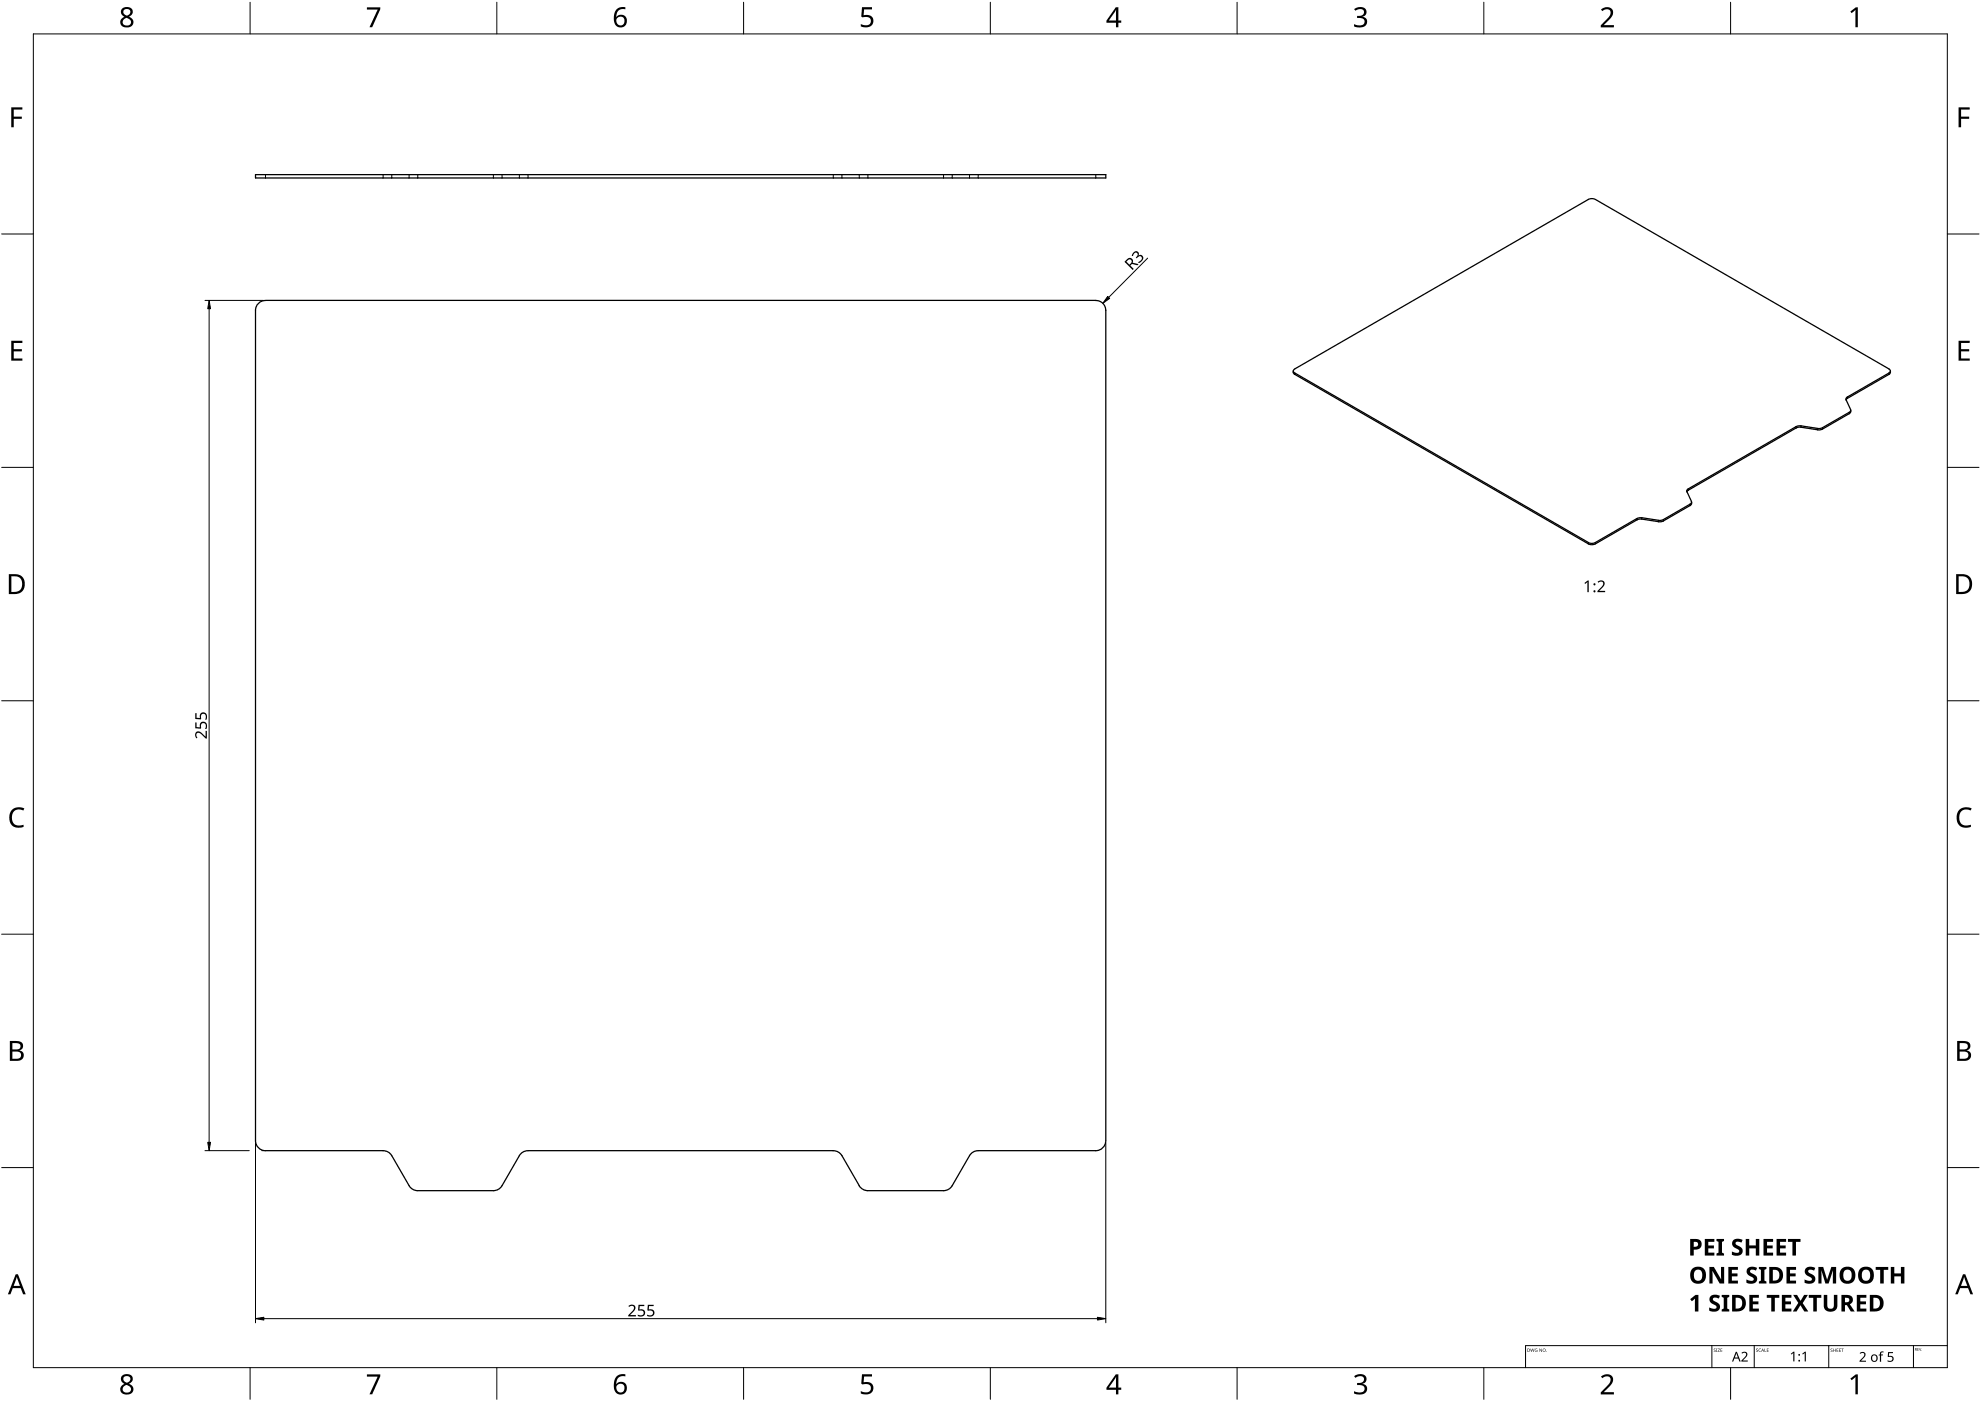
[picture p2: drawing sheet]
<svg xmlns="http://www.w3.org/2000/svg" width="594mm" height="420mm" viewBox="0 0 594 420" stroke-linecap="round" stroke-linejoin="round" font-family="sans-serif">
<g fill="none" stroke="#000" stroke-width=".38">
<path d="M76.6 52.4h255v1h-255zM478.4 59.8a2.27 2.27 0 0 0-2.1 0l-88.3 51a.6 .6 0 0 0-.2 .6 .6 .6 0 0 0 .5 .5l88 50.8M478.4 59.8l88.5 51.2v.5l-.4 .4-12.5 7.2M387.8 111.7l.5 .6 88 50.8M387.9 111.3v.4M554 119.5l-.4 .4 1.4 3-.4 .8-8.5 4.8h-1l-5-.8M554 119.1l-.4 .4v.4M566.9 111.7l-.4 .6-12.5 7.2M566.9 111.3v.4M538.6 128.4l1.3-.3 5.6 .8 1-.2M538.6 127.9l-32.3 18.7-.5 .6 1.4 3.2M538.6 128.3l-32.3 18.7"/>
<path d="M540.1 127.7l-1.5 .3M555 123.4l-.4 .7-8 4.6M555 123v.4M490.9 155.5l1.3-.2 5.2 .7M490.9 155.5l-12.5 7.2M490.9 155.9l-12.5 7.2M492.3 155.7l-1.4 .2M492.4 155.7l5.4 .8 1-.2M498.8 155.8l-1.4 .3M506.3 147.1l-.5 .3M506.8 151.2l-8 4.6M506.8 151.6l-8 4.6"/>
<path d="M507.2 150.4v.4l-.4 .4M507.3 150.6l-.1 .6-.4 .4M476.3 163.1a2.33 2.33 0 0 0 2.1 0M476.3 162.7a2.33 2.33 0 0 0 2.1 0M155.7 346.6l1.1-1.1 1.6-.4h92l1 .4 .8 .6 5.5 9.5M155.8 346.6l-5.6 9.4-1.2 .9-1 .2M293.3 345.1l-1 .2-1.2 .8-5.6 9.5-.6 .8-.9 .5-1 .2h-22.7l-1.5-.4-1.2-1.1M293.3 345.1h35.3a3 3 0 0 0 3-3v-249a2.98 2.98 0 0 0-3-3h-249a2.93 2.93 0 0 0-3 3v249a2.99 2.99 0 0 0 3 3h35.8l1 .4 .8 .6 5.5 9.5 .7 .8 .8 .5 1.1 .2h22.7"/>
</g>
<g fill="none" stroke="#000" stroke-width=".3">
<path d="M79.6 52.4v1M114.9 52.4v1M117.5 52.4v1M122.7 52.4v1M125.3 52.4v1M148 52.4v1M150.6 52.4v1M155.8 52.4v1M158.4 52.4v1M249.9 52.4v1M252.5 52.4v1M257.7 52.4v1"/>
<path d="M260.3 52.4v1M283 52.4v1M285.6 52.4v1M290.7 52.4v1M293.3 52.4v1M328.6 52.4v1M388.3 111.9v.4M554 119.1v.4M566.5 111.9v.4M538.6 127.9v.4M540.1 127.7v.4M545.1 128.5v.4"/>
<path d="M546.6 128.3v.4M554.6 123.6v.4M490.9 155.5v.4M492.4 155.3v.4M497.4 156v.5M498.8 155.8v.4M506.3 146.6v.4M506.8 151.2v.4M476.3 162.7v.4M478.4 162.7v.4"/>
</g>
<path d="M10 10.2h574v400h-574z" fill="none" stroke="#000" stroke-width=".3"/>
<g fill="none" stroke="#000" stroke-width=".3">
<path d="M75 .7v9.5M149 .7v9.5M223 .7v9.5M297 .7v9.5M371 .7v9.5M445 .7v9.5M519 .7v9.5M.5 70.2h9.5M584 70.2h9.5M10 140.2h-9.5M584 140.2h9.5M.5 210.2h9.5"/>
<path d="M584 210.2h9.5M.5 280.2h9.5M593.5 280.2h-9.5M10 350.2h-9.5M584 350.2h9.5M75 410.2v9.5M149 410.2v9.5M223 410.2v9.5M297 410.2v9.5M371 410.2v9.5M445 410.2v9.5M519 410.2v9.5"/>
</g>
<g fill="#000">
<path d="M110 2.2h4v.6l-2.4 5.4h-.8l2.5-5.3h-3.3zM258.5 2.2h3v.6h-2.4l-.1 1.8a1.98 1.98 0 0 1 2.3 .2 1.98 1.98 0 0 1 .5 2.3 2.71 2.71 0 0 1-3.7 .8v-.7a1.93 1.93 0 0 0 3-.6 1.37 1.37 0 0 0-.5-1.4 1.37 1.37 0 0 0-1.4-.1l-.5 .1-.4-.2zM406.1 2.7a2.32 2.32 0 0 1 3.7 .6v.3a1.45 1.45 0 0 1-1.2 1.4 1.59 1.59 0 0 1 1.4 1.8 1.59 1.59 0 0 1-1.8 1.4l-2.1-.3v-.7a2.12 2.12 0 0 0 3.1-.5 1.21 1.21 0 0 0-1.6-1.3h-.6v-.6a1.53 1.53 0 0 0 2.1-1.2 1.49 1.49 0 0 0-2.6-.4zM480.1 2.8a2.03 2.03 0 0 1 2.1-.7 2.03 2.03 0 0 1 1.6 1.6 3.9 3.9 0 0 1-1.6 2.6l-1.2 1.2h3v.7h-4v-.6l1.6-1.6a2.56 2.56 0 0 0 1.2-2.8 1.62 1.62 0 0 0-2.3 .1zM554.9 3.5l1.6-1.3h.6v6h-.7v-5.2l-1.1 .9zM3.4 32.2h3.3v.7h-2.6v2.1h2.5v.6h-2.5v2.6h-.7zM587.4 32.2h3.3v.7h-2.6v2.1h2.4v.6h-2.4v2.6h-.7zM3.4 102.2h3.3v.7h-2.6v1.8h2.5v.7h-2.5v2.1h2.6v.7h-3.3zM587.4 102.2h3.3v.7h-2.6v1.8h2.4v.7h-2.4v2.1h2.6v.7h-3.3zM3.5 242.9a3.3 3.3 0 0 1 3.8-.5l-.3 .7a2.26 2.26 0 0 0-2.6 .1 2.26 2.26 0 0 0-.8 2.5 2.12 2.12 0 0 0 3.1 1.7l.4-.1v.7a2.98 2.98 0 0 1-3.4-.4 2.98 2.98 0 0 1-.8-3.3zM587.5 242.9a3.3 3.3 0 0 1 3.8-.5l-.3 .7a2.26 2.26 0 0 0-2.7 .1 2.26 2.26 0 0 0-.7 2.5 2.12 2.12 0 0 0 3.1 1.7l.3-.1v.7a2.98 2.98 0 0 1-3.4-.4 2.98 2.98 0 0 1-.8-3.3zM110 412.2h4v.5l-2.4 5.5h-.8l2.5-5.3h-3.3z"/>
<path d="M258.5 412.1h3v.7h-2.4l-.1 1.7 .9-.1a1.89 1.89 0 0 1 2 2.1 1.89 1.89 0 0 1-2.2 1.7l-1.6-.3v-.7a1.94 1.94 0 0 0 3-.6 1.37 1.37 0 0 0-.5-1.4 1.37 1.37 0 0 0-1.4-.1l-.5 .1-.4-.2zM406.1 412.7a2.32 2.32 0 0 1 3.7 .5 1.47 1.47 0 0 1-1.2 1.8 1.59 1.59 0 0 1 1.4 1.8 1.59 1.59 0 0 1-1.8 1.4l-2.1-.3v-.7a2.12 2.12 0 0 0 3.1-.5 1.21 1.21 0 0 0-1.6-1.3h-.6v-.7a1.53 1.53 0 0 0 2.1-1.1 1.48 1.48 0 0 0-2.6-.4zM480.1 412.8a2.03 2.03 0 0 1 2.1-.7 2.03 2.03 0 0 1 1.6 1.6 3.9 3.9 0 0 1-1.6 2.6l-1.2 1.2h3v.7h-4v-.6l1.6-1.6a2.56 2.56 0 0 0 1.2-2.8 1.62 1.62 0 0 0-2.3 .1zM554.9 413.4l1.6-1.2h.6v6h-.7v-5.3l-1.1 1z"/>
<path d="M36.5 2.7a1.93 1.93 0 0 1 3.3 .8 1.67 1.67 0 0 1-1.1 1.5 1.71 1.71 0 0 1 1.2 2.2 1.71 1.71 0 0 1-2.3 1 1.61 1.61 0 0 1-1.5-1.4 1.61 1.61 0 0 1 1.2-1.8 1.58 1.58 0 0 1-.8-2.3zM37 5.9l-.2 .7a1.19 1.19 0 0 0 1.5 1.1 1.19 1.19 0 0 0 .7-1.8 1.1 1.1 0 0 0-2 0zM37.1 3.7a1 1 0 0 0 2 0 1 1 0 0 0-2 0z"/>
<path d="M184.9 2.8a2.89 2.89 0 0 1 2.6-.6v.6a2.02 2.02 0 0 0-2.6 2.3 1.83 1.83 0 0 1 2.5-.3 1.83 1.83 0 0 1 .3 2.6 2.07 2.07 0 0 1-2.6 .6 2.07 2.07 0 0 1-1-2.4 4 4 0 0 1 .8-2.8zM184.8 6.3a1.3 1.3 0 0 0 2.6 0 1.3 1.3 0 0 0-2.6 0z"/>
<path d="M334.6 2.2h.8v4h.9v.6h-.9v1.4h-.7v-1.4h-2.9v-.6zM334.7 3l-2.2 3.2h2.2z"/>
<path d="M2.6 172.2h1.9a2.68 2.68 0 0 1 2.9 2.9 2.78 2.78 0 0 1-3.1 3.1h-1.7zM3.4 172.8v4.7h.8a2.12 2.12 0 0 0 2.4-2.4 2.03 2.03 0 0 0-2.2-2.3z"/>
<path d="M586.6 172.2h1.9a2.68 2.68 0 0 1 2.9 2.9 2.78 2.78 0 0 1-3.1 3.1h-1.7zM587.4 172.8v4.7h.8a2.12 2.12 0 0 0 2.4-2.4 2.03 2.03 0 0 0-2.2-2.3z"/>
<path d="M3 312.2h1.7a1.68 1.68 0 0 1 2.2 1.7 1.37 1.37 0 0 1-1.1 1.1 1.61 1.61 0 0 1 1.3 2 1.61 1.61 0 0 1-2 1.2h-2.1zM3.7 315.4v2.1h1.2a1.13 1.13 0 0 0 1.4-1.1 1.13 1.13 0 0 0-1.4-1zM3.7 312.8v1.9h1.1a1.02 1.02 0 0 0 1.3-1 1.02 1.02 0 0 0-1.4-.9z"/>
<path d="M586.9 312.2h1.7a1.68 1.68 0 0 1 2.3 1.7 1.37 1.37 0 0 1-1.1 1.1 1.61 1.61 0 0 1 1.3 2 1.61 1.61 0 0 1-2.1 1.2h-2.1zM587.7 315.4v2.1h1.2a1.13 1.13 0 0 0 1.4-1.1 1.13 1.13 0 0 0-1.5-1zM587.7 312.8v1.9h1.1a1.02 1.02 0 0 0 1.3-1 1.02 1.02 0 0 0-1.4-.9z"/>
<path d="M4.7 382.2h.7l2.3 6h-.8l-.7-1.9h-2.4l-.7 1.9h-.7zM5 382.9l-.9 2.7h1.9z"/>
<path d="M588.7 382.2h.7l2.3 6h-.8l-.7-1.9h-2.4l-.7 1.9h-.8zM589 382.9l-.9 2.7h1.9z"/>
<path d="M36.5 412.7a1.93 1.93 0 0 1 3.3 .8 1.67 1.67 0 0 1-1.1 1.5 1.71 1.71 0 0 1 1.2 2.2 1.71 1.71 0 0 1-2.3 1 1.61 1.61 0 0 1-1.5-1.5 1.61 1.61 0 0 1 1.2-1.7 1.58 1.58 0 0 1-.8-2.3zM37 415.9a1.16 1.16 0 0 0 .9 1.8 1.16 1.16 0 0 0 1.2-1.6 1.28 1.28 0 0 0-2.1-.2zM37 413.7a1 1 0 0 0 2 0 1 1 0 0 0-2 0z"/>
<path d="M184.9 412.8a2.89 2.89 0 0 1 2.6-.6v.6a2.02 2.02 0 0 0-2.6 2.3 1.83 1.83 0 0 1 2.5-.3 1.83 1.83 0 0 1 .3 2.6 2.07 2.07 0 0 1-2.5 .6 2.07 2.07 0 0 1-1.1-2.4 4 4 0 0 1 .8-2.8zM184.8 416.3a1.3 1.3 0 0 0 2.6 0 1.3 1.3 0 0 0-2.6 0z"/>
<path d="M334.6 412.2h.8v3.9h.9v.7h-.9v1.4h-.7v-1.4h-2.9v-.6zM334.7 412.9l-2.2 3.2h2.2z"/>
</g>
<path d="M513.4 403.6v6.6M526.1 403.6v6.6M548.4 403.6v6.6M573.8 403.6v6.6M584 403.6h-126.5v6.6" fill="none" stroke="#000" stroke-width=".3"/>
<g fill="#000">
<path d="M458.9 404.4l.3 .9 .3-.9 .3 .9 .3-.9-.2 1-.4-.8-.3 .8zM460.4 404.6l.6-.1-.5 .1-.1 .3 .3 .4h.2v-.3l-.2-.1h.4v.5l-.7-.1zM461.6 404.4l.7 .8 .1-.8v1l-.7-.8-.1 .8zM514 404.5h.5l-.5 .2 .5 .5-.2 .2-.4-.1a.23 .23 0 0 0 .4 .1 .23 .23 0 0 0 0-.4l-.3-.2zM514.6 404.4h.4v1h-.4zM515.1 404.4h.7l-.5 .9 .5 .1h-.7l.5-.8zM516 404.4h.5l-.4 .2v.3h.4l-.4 .1v.3l.4 .1h-.5zM522.2 405.7a1.01 1.01 0 0 1 1.7 0 1.01 1.01 0 0 1-.5 1.5l-.7 .8h1.4v.3h-1.9v-.3l1.1-1a.69 .69 0 0 0 .3-1.1 .69 .69 0 0 0-1.2 .1zM526.7 404.5h.5l-.5 .2 .5 .5-.2 .2-.4-.1a.23 .23 0 0 0 .4 .1 .23 .23 0 0 0 0-.4l-.3-.2zM527.5 404.6l.6-.1h-.3a.4 .4 0 0 0-.3 .5 .4 .4 0 0 0 .6 .3l-.3 .1-.3-.1zM529.2 404.4l.1 .9 .4 .1h-.5zM529.9 404.4h.5l-.4 .2v.3h.4l-.4 .1v.3l.4 .1h-.5z"/>
<path d="M537 406l1.1-.6v2.9h-.3v-2.6l-.6 .5zM540.5 406l1.1-.6v2.9h-.4v-2.6l-.5 .5zM549 404.5h.6l-.5 .2 .5 .5-.3 .2-.3-.1a.23 .23 0 0 0 .3 .1 .23 .23 0 0 0 0-.4l-.3-.2zM549.8 404.4l.1 .5h.5l.1-.5v1l-.1-.4h-.5l-.1 .4zM550.8 404.4h.5l-.4 .2v.3h.4l-.4 .1v.3l.4 .1h-.5zM551.5 404.4h.6l-.4 .2v.3h.4l-.4 .1v.3l.4 .1h-.6zM552.2 404.4h.7l-.3 .2v.8l-.1-.8zM557.7 405.8a1.01 1.01 0 0 1 1.6-.1 1.01 1.01 0 0 1-.4 1.6l-.8 .8h1.5v.3h-2v-.3l1.1-1.1a.69 .69 0 0 0 .3-1.1 .69 .69 0 0 0-1.1 .1zM563.9 405.5l1-.2-.1 .3h-.5l-.2 .2v.4h.6v.3h-.6v1.9h-.3v-1.9h-.4l.4-.3zM566.2 405.5h1.5v.3h-1.2v.9a1 1 0 0 1 1.4 .9 1 1 0 0 1-1.5 .8l-.4-.1v-.4l.2 .1a.73 .73 0 0 0 1.1 .1 .73 .73 0 0 0-.1-1.1l-1.1-.1zM575 404.3h.4l-.3 .1v.2h.3l-.3 .1v.3l.3 .1h-.4zM575.5 404.3l.3 .7 .4-.7-.3 .8z"/>
<path d="M458 404.4l.7 .2-.1 .7-.6 .1zM458.2 404.6v.7h.3l.1-.6z"/>
<path d="M462.5 404.9a.5 .5 0 0 1 1 0 .5 .5 0 0 1-1 0zM462.8 404.9a.36 .36 0 0 0 .7 0 .36 .36 0 0 0-.7 0z"/>
<path d="M520.5 405.4h.4l1.1 2.9h-.4l-.3-.9h-1.2l-.3 .9h-.4zM520.7 405.8l-.5 1.3h1z"/>
<path d="M528.5 404.4l.5 1-.2-.3h-.4l-.3 .3zM528.6 404.6l-.2 .4h.3z"/>
<path d="M560.9 407.3a1.1 1.1 0 0 1 2.2 0 1.1 1.1 0 0 1-2.2 0zM561.7 406.6a.78 .78 0 0 0-.2 1.1 .78 .78 0 0 0 1.1 .1l.1-.3a.71 .71 0 0 0-.2-.9 .71 .71 0 0 0-.8 0z"/>
<path d="M574.3 404.3h.2a.23 .23 0 0 1 .3 .1 .23 .23 0 0 1-.2 .3l.3 .4-.5-.3-.1 .3zM574.4 404.4v.3l.3-.1z"/>
<circle cx="463.8" cy="405.3" r=".09"/>
<circle cx="539.6" cy="408.1" r=".27"/>
<circle cx="539.6" cy="406.3" r=".27"/>
<circle cx="576.3" cy="405" r=".07"/>
</g>
<g fill="#000">
<path d="M339.9 75.7a.88 .88 0 0 1 1.2-.3 .88 .88 0 0 1 .3 1.3 .97 .97 0 0 1 1.4 .3 .97 .97 0 0 1-.4 1.4l-.9 .5-.2-.3 .4-.2a.81 .81 0 0 0 .7-.7 .81 .81 0 0 0-.5-.9l-1 .7-.3-.3a.76 .76 0 0 0 .6-.7 .76 .76 0 0 0-.6-.8l-.6 .4-.2 .7-.4-.1zM475.2 174.8l.9-.7h.4v3.5h-.5l.1-3-.7 .5zM479.1 174.5a1.21 1.21 0 0 1 1.9-.1 1.21 1.21 0 0 1-.5 1.9l-.9 .9h1.8v.4h-2.3v-.4l1.2-1.2a.83 .83 0 0 0 .4-1.4 .83 .83 0 0 0-1.4 .2zM58.6 216.7h.3v1.3l1.1 .1a1.17 1.17 0 0 1 .9-1.7 1.17 1.17 0 0 1 1.2 1.6l-.2 .6h-.4l.1-.2a.89 .89 0 0 0 .1-1.2 .89 .89 0 0 0-1.3-.1l-.2 1.4-1.6-.1zM58.6 213.9h.3v1.4h1.1a1.17 1.17 0 0 1 .9-1.7 1.17 1.17 0 0 1 1.2 1.6l-.2 .6h-.4l.1-.2a.89 .89 0 0 0 .1-1.2 .89 .89 0 0 0-1.3-.1l-.2 1.5-1.6-.2zM58.8 219.6a1.5 1.5 0 0 1 2.1 .6l.8 .7v-1.7h.3v2.3h-.3l-1.3-1.3a.83 .83 0 0 0-1.3-.3 .83 .83 0 0 0 .1 1.3l-.3 .3a1.46 1.46 0 0 1-.1-1.9zM511.2 371.6h2.9v.8h-1.8v1.1h1.7v.9h-1.7v1.3h1.8v.8h-2.9zM514.8 371.6h2.2v.6l-.6 .2v3.3l.6 .2v.6h-2.2v-.6l.6-.2v-3.3l-.6-.2zM519.9 371.9a2.69 2.69 0 0 1 2.7-.1l-.3 .9-1-.3a.62 .62 0 0 0-.8 .4 .62 .62 0 0 0 .7 .7 1.83 1.83 0 0 1 1.4 1.7 2.05 2.05 0 0 1-3.2 1.1v-1l.8 .3a.79 .79 0 0 0 .9 .2 .79 .79 0 0 0 .5-.7l-.1-.2a3.2 3.2 0 0 1-2.1-2zM523.5 371.6h1.1v1.9h1.9v-1.9h1.1v4.9h-1.1v-2.1h-1.9v2.1h-1.1zM528.9 371.6h2.8v.8h-1.8v1.1h1.7v.9h-1.7v1.3h1.8v.8h-2.8zM532.8 371.6h2.8v.8h-1.8v1.1h1.7v.9h-1.7v1.3h1.8v.8h-2.8z"/>
<path d="M536.2 371.6h3.7v.8h-1.3v4.1h-1.1v-4.1h-1.3zM188.4 391.7a1.21 1.21 0 0 1 2-.1 1.21 1.21 0 0 1-.5 1.9l-1 .9h1.8v.4h-2.3v-.4l1.3-1.2a.83 .83 0 0 0 .3-1.4 .83 .83 0 0 0-1.3 .2zM191.5 391.3h1.7v.4h-1.4v1h.5a1.08 1.08 0 0 1 1.2 .8 1.08 1.08 0 0 1-.8 1.3l-1.3-.1-.1-.5 .2 .1a.89 .89 0 0 0 1.2 .1 .89 .89 0 0 0 .1-1.2l-1.5-.3zM194.3 391.3h1.7v.4h-1.4v1a1.17 1.17 0 0 1 1.7 1 1.17 1.17 0 0 1-1.6 1.1l-.6-.2v-.4l.2 .1a.89 .89 0 0 0 1.2 .1 .89 .89 0 0 0 .1-1.2l-1.5-.3zM506.9 389.6l1.6-1.3h.8v5h-1v-3.9l-.9 .8zM513.1 388.6a2.69 2.69 0 0 1 2.7 0l-.3 .8-1-.2a.62 .62 0 0 0-.8 .4 .62 .62 0 0 0 .7 .7 1.59 1.59 0 0 1 1.4 2 1.59 1.59 0 0 1-2.2 1.1l-1-.3v-1l.8 .3a.79 .79 0 0 0 .9 .2 .79 .79 0 0 0 .5-.8l-.1-.1a3.2 3.2 0 0 1-2.1-2zM512.6 380h1.4l2.1 3.7v-3.7h1v4.9h-1.4l-2.2-3.7 .1 3.7h-1zM516.3 388.3h2.3v.6l-.6 .3v3.2l.6 .3v.6h-2.3v-.6l.6-.3v-3.2l-.6-.3zM518.3 380h2.9v.8h-1.8v1.1h1.7v.9h-1.7v1.3h1.8v.8h-2.9zM524.2 380.3a2.69 2.69 0 0 1 2.7-.1l-.3 .9-.9-.3a.62 .62 0 0 0-.9 .4 .62 .62 0 0 0 .7 .7 1.59 1.59 0 0 1 1.4 2 1.59 1.59 0 0 1-2.2 1.1l-1-.3v-1l.9 .3a.79 .79 0 0 0 .8 .2 .79 .79 0 0 0 .5-.7l-.1-.2a3.2 3.2 0 0 1-2-2zM524.6 388.3h2.9v.9h-1.8v1.1h1.6v.9h-1.6v1.2h1.8v.9h-2.9zM527.5 380h2.2v.6l-.6 .2v3.3l.6 .2v.6h-2.2v-.6l.6-.2v-3.3l-.6-.2z"/>
<path d="M529.8 388.3h3.8v.9h-1.4v4.1h-1v-4.1h-1.4zM534.4 388.3h2.8v.9h-1.8v1.1h1.7v.9h-1.7v1.2h1.8v.9h-2.8zM535.7 380h2.9v.8h-1.8v1.1h1.7v.9h-1.7v1.3h1.8v.8h-2.9zM537.7 388.3h1.2l1.1 1.8 1-1.8h1.2l-1.6 2.5 1.7 2.5h-1.2l-1.2-1.9-1.1 1.9h-1.2l1.7-2.6zM541.7 380.3a2.69 2.69 0 0 1 2.7-.1l-.4 .9-.9-.3a.62 .62 0 0 0-.9 .4 .62 .62 0 0 0 .7 .7 1.59 1.59 0 0 1 1.5 2 1.59 1.59 0 0 1-2.2 1.1l-1-.3v-1l.8 .3a.79 .79 0 0 0 .9 .2 .79 .79 0 0 0 .4-.7v-.2a3.2 3.2 0 0 1-2.1-2zM542.4 388.3h3.8v.9h-1.4v4.1h-1v-4.1h-1.4zM545.3 380h1.4l1.2 3.8 1.3-3.8h1.4v4.9h-1l.1-3.9-1.3 3.9h-1l-1.2-3.9 .1 3.9h-1zM546.9 388.3h1.1v3.1a1 1 0 0 0 1 1.1 1 1 0 0 0 1-1.1v-3.1h1v3.3a2.05 2.05 0 0 1-2 1.8 2.05 2.05 0 0 1-2.1-1.9zM556.8 388.3h2.9v.9h-1.8v1.1h1.7v.9h-1.7v1.2h1.8v.9h-2.9zM562.5 380h3.8v.8h-1.4v4.1h-1v-4.1h-1.4zM567 380h1.1v1.9h2v-1.9h1v4.9h-1v-2.1h-2v2.1h-1.1z"/>
<path d="M337.9 77.8a1 1 0 0 1 1.3-.4 1 1 0 0 1 .5 1.4l1.7 .4-.3 .4-1.6-.4-.5 .4 1 1.1-.3 .3-2.5-2.5zM338.1 78.1l-.3 .4 .9 .9 .4-.4a.67 .67 0 0 0 .1-1 .67 .67 0 0 0-1.1 .1z"/>
<path d="M506.9 371.6h1.6a1.63 1.63 0 0 1 1.8 1.6 1.63 1.63 0 0 1-1.9 1.6h-.5v1.7h-1zM507.9 372.4v1.5a.84 .84 0 0 0 1.2-.3 .84 .84 0 0 0-.3-1.1z"/>
<path d="M507.5 380.5a2.41 2.41 0 0 1 2.7-.5 2.41 2.41 0 0 1 1.4 2.4 2.43 2.43 0 0 1-2.9 2.6 2.43 2.43 0 0 1-1.7-3.4zM508.5 381l-.4 .7-.1 .7a1.32 1.32 0 0 0 1.2 1.7 1.32 1.32 0 0 0 1.3-1.7 1.31 1.31 0 0 0-.5-1.4 1.31 1.31 0 0 0-1.5 0z"/>
<path d="M519.4 388.3h1.6a2.5 2.5 0 0 1 2.6 2.6 2.5 2.5 0 0 1-2.8 2.4h-1.4zM520.5 389.2v3.2a1.65 1.65 0 0 0 2-1.6 1.65 1.65 0 0 0-2-1.6z"/>
<path d="M530.6 380h1.5a2.5 2.5 0 0 1 2.6 2.5 2.5 2.5 0 0 1-2.7 2.4h-1.4zM531.6 380.8v3.3a1.65 1.65 0 0 0 2-1.7 1.65 1.65 0 0 0-2-1.6z"/>
<path d="M552.2 388.3h1.5a1.5 1.5 0 0 1 1.9 .9 1.5 1.5 0 0 1-.9 1.9l1.5 2.2h-1.2l-1.2-1.9h-.5v1.9h-1.1zM553.3 389.2v1.3a.83 .83 0 0 0 1 0 .83 .83 0 0 0 .2-1.1z"/>
<path d="M552.3 380.5a2.41 2.41 0 0 1 2.7-.5 2.41 2.41 0 0 1 1.4 2.4 2.43 2.43 0 0 1-2.9 2.6 2.43 2.43 0 0 1-1.8-3.4zM553.3 381l-.5 .7v.7a1.31 1.31 0 0 0 1.2 1.7 1.31 1.31 0 0 0 1.3-1.7 1.31 1.31 0 0 0-.5-1.4 1.31 1.31 0 0 0-1.5 0z"/>
<path d="M557.8 380.5a2.41 2.41 0 0 1 2.8-.5 2.41 2.41 0 0 1 1.4 2.4 2.43 2.43 0 0 1-2.9 2.6 2.43 2.43 0 0 1-1.8-3.4zM558.8 381l-.4 .7-.1 .7a1.31 1.31 0 0 0 1.3 1.7 1.31 1.31 0 0 0 1.2-1.7 1.31 1.31 0 0 0-.4-1.4 1.31 1.31 0 0 0-1.6 0z"/>
<path d="M560.7 388.3h1.6a2.5 2.5 0 0 1 2.6 2.6 2.5 2.5 0 0 1-2.8 2.4h-1.4zM561.8 389.2v3.2a1.65 1.65 0 0 0 2-1.6 1.65 1.65 0 0 0-2-1.6z"/>
<circle cx="478.2" cy="177.3" r=".32"/>
<circle cx="478.2" cy="175.2" r=".33"/>
</g>
<path d="M344.2 77.4l-11.7 11.8M61.5 90.1h17.5M62.7 92.6v250M74.7 345.1h-13.2M76.6 342.7v54M79 345.1h-.5M331.6 342.7v54M329.1 395.5h-250" fill="none" stroke="#000" stroke-width=".3"/>
<path d="M62.7 90.1l.4 2.5h-.8zM332.2 88.9l.6 .6-2.1 1.5zM62.3 342.6h.8l-.4 2.5zM76.6 395.5l2.5-.5v.9zM329.1 395l2.5 .5-2.5 .4z" fill="#000" stroke="#000" stroke-width=".3"/>
</svg>
